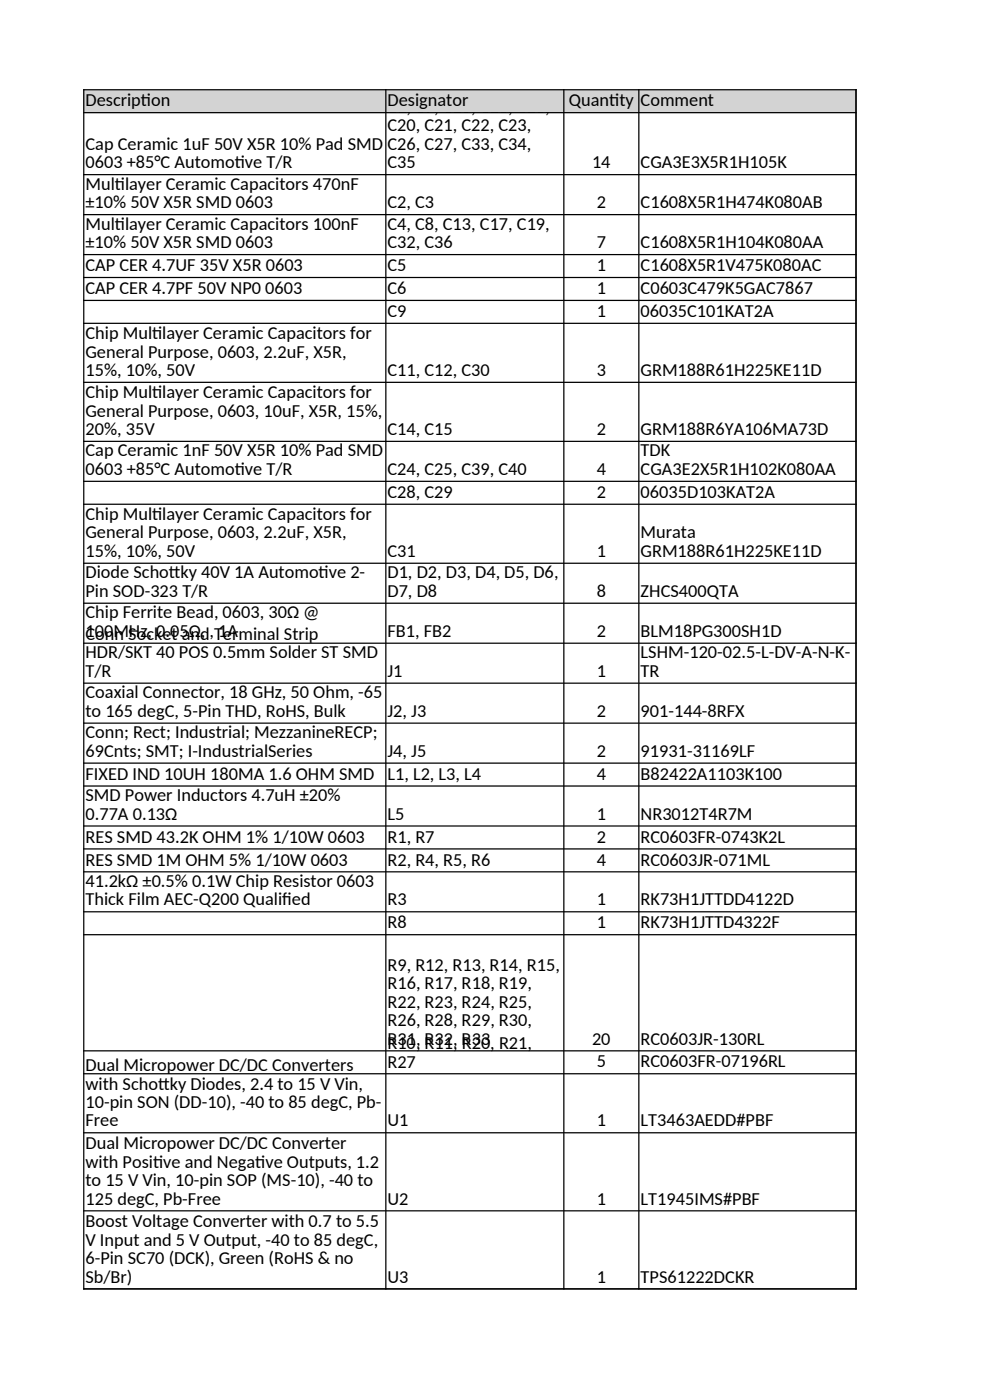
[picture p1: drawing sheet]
<svg xmlns="http://www.w3.org/2000/svg" width="210mm" height="297mm" viewBox="0 0 210 297" stroke-linecap="round" stroke-linejoin="round" font-family="sans-serif">
<defs><g id="words">
<g font-size="3.9">
<text x="18.1" y="22.6">Descript</text>
<text x="29.9" y="22.6">ion</text>
<text x="82.2" y="22.6">Designator</text>
<text x="82.2" y="24">C1, C7, C10, C16, C18,</text>
<text x="120.7" y="22.6">Quant</text>
<text x="129.2" y="22.6">ity</text>
<text x="135.9" y="22.6">Comment</text>
<text x="82.2" y="27.9">C20, C21, C22, C23,</text>
<text x="18.1" y="31.8">Cap Ceramic 1uF 50V X5R 10% Pad SMD</text>
<text x="18.1" y="35.7">0603 +85°C Automot</text>
<text x="49.8" y="35.7">ive T/R</text>
<text x="82.2" y="31.8">C26, C27, C33, C34,</text>
<text x="82.2" y="35.7">C35</text>
<text x="125.6" y="35.7">14</text>
<text x="135.9" y="35.7">CGA3E3X5R1H105K</text>
<text x="18.1" y="40.3">Mult</text>
<text x="24.4" y="40.3">ilayer Ceramic Capacitors 470nF</text>
<text x="18.1" y="44.2">±10% 50V X5R SMD 0603</text>
<text x="82.2" y="44.2">C2, C3</text>
<text x="126.6" y="44.2">2</text>
<text x="135.9" y="44.2">C1608X5R1H474K080AB</text>
<text x="18.1" y="48.8">Mult</text>
<text x="18.1" y="52.7">±10% 50V X5R SMD 0603</text>
<text x="24.4" y="48.8">ilayer Ceramic Capacitors 100nF</text>
<text x="82.2" y="48.8">C4, C8, C13, C17, C19,</text>
<text x="82.2" y="52.7">C32, C36</text>
<text x="126.6" y="52.7">7</text>
<text x="135.9" y="52.7">C1608X5R1H104K080AA</text>
<text x="18.1" y="57.5">CAP CER 4.7UF 35V X5R 0603</text>
<text x="82.2" y="57.5">C5</text>
<text x="126.6" y="57.5">1</text>
<text x="135.9" y="57.5">C1608X5R1V475K080AC</text>
<text x="18.1" y="62.4">CAP CER 4.7PF 50V NP0 0603</text>
<text x="82.2" y="62.4">C6</text>
<text x="126.6" y="62.4">1</text>
<text x="135.9" y="62.4">C0603C479K5GAC7867</text>
<text x="18.1" y="71.9">Chip Mult</text>
<text x="32.3" y="71.9">ilayer Ceramic Capacitors for</text>
<text x="82.2" y="67.3">C9</text>
<text x="126.6" y="67.3">1</text>
<text x="135.9" y="67.3">06035C101KAT2A</text>
<text x="18.1" y="75.9">General Purpose, 0603, 2.2uF, X5R,</text>
<text x="18.1" y="79.8">15%, 10%, 50V</text>
<text x="82.2" y="79.8">C11, C12, C30</text>
<text x="126.6" y="79.8">3</text>
<text x="135.9" y="79.8">GRM188R61H225KE11D</text>
<text x="18.1" y="84.5">Chip Mult</text>
<text x="18.1" y="88.4">General Purpose, 0603, 10uF, X5R, 15%,</text>
<text x="32.3" y="84.5">ilayer Ceramic Capacitors for</text>
<text x="18.1" y="92.3">20%, 35V</text>
<text x="82.2" y="92.3">C14, C15</text>
<text x="126.6" y="92.3">2</text>
<text x="135.9" y="92.3">GRM188R6YA106MA73D</text>
<text x="18.1" y="96.8">Cap Ceramic 1nF 50V X5R 10% Pad SMD</text>
<text x="18.1" y="100.8">0603 +85°C Automot</text>
<text x="49.8" y="100.8">ive T/R</text>
<text x="82.2" y="100.8">C24, C25, C39, C40</text>
<text x="126.6" y="100.8">4</text>
<text x="135.9" y="96.8">TDK</text>
<text x="135.9" y="100.8">CGA3E2X5R1H102K080AA</text>
<text x="82.2" y="105.7">C28, C29</text>
<text x="126.6" y="105.7">2</text>
<text x="135.9" y="105.7">06035D103KAT2A</text>
<text x="18.1" y="110.3">Chip Mult</text>
<text x="32.3" y="110.3">ilayer Ceramic Capacitors for</text>
<text x="18.1" y="114.2">General Purpose, 0603, 2.2uF, X5R,</text>
<text x="18.1" y="118.2">15%, 10%, 50V</text>
<text x="82.2" y="118.2">C31</text>
<text x="126.6" y="118.2">1</text>
<text x="135.9" y="114.2">Murata</text>
<text x="135.9" y="118.2">GRM188R61H225KE11D</text>
<text x="18.1" y="122.7">Diode Schot</text>
<text x="35.8" y="122.7">tky 40V 1A Automot</text>
<text x="67.6" y="122.7">ive 2-</text>
<text x="82.2" y="122.7">D1, D2, D3, D4, D5, D6,</text>
<text x="18.1" y="126.7">Pin SOD-323 T/R</text>
<text x="18.1" y="131.2">Chip Ferrite Bead, 0603, 30Ω @</text>
<text x="82.2" y="126.7">D7, D8</text>
<text x="126.6" y="126.7">8</text>
<text x="135.9" y="126.7">ZHCS400QTA</text>
<text x="18.1" y="135.1">100MHz, 0.05Ω, , 1A</text>
<text x="18.1" y="135.8">Conn Socket and Terminal Strip</text>
<text x="82.2" y="135.1">FB1, FB2</text>
<text x="126.6" y="135.1">2</text>
<text x="135.9" y="135.1">BLM18PG300SH1D</text>
<text x="18.1" y="139.7">HDR/SKT 40 POS 0.5mm Solder ST SMD</text>
<text x="18.1" y="143.6">T/R</text>
<text x="82.2" y="143.6">J1</text>
<text x="126.6" y="143.6">1</text>
<text x="135.9" y="139.7">LSHM-120-02.5-L-DV-A-N-K-</text>
<text x="135.9" y="143.6">TR</text>
<text x="18.1" y="148.2">Coaxial Connector, 18 GHz, 50 Ohm, -65</text>
<text x="18.1" y="152.1">to 165 degC, 5-Pin THD, RoHS, Bulk</text>
<text x="82.2" y="152.1">J2, J3</text>
<text x="126.6" y="152.1">2</text>
<text x="135.9" y="152.1">901-144-8RFX</text>
<text x="18.1" y="156.6">Conn; Rect; Industrial; MezzanineRECP;</text>
<text x="18.1" y="160.6">69Cnts; SMT; I-IndustrialSeries</text>
<text x="82.2" y="160.6">J4, J5</text>
<text x="126.6" y="160.6">2</text>
<text x="135.9" y="160.6">91931-31169LF</text>
<text x="18.1" y="165.4">FIXED IND 10UH 180MA 1.6 OHM SMD</text>
<text x="82.2" y="165.4">L1, L2, L3, L4</text>
<text x="126.6" y="165.4">4</text>
<text x="135.9" y="165.4">B82422A1103K100</text>
<text x="18.1" y="170">SMD Power Inductors 4.7uH ±20%</text>
<text x="18.1" y="173.9">0.77A 0.13Ω</text>
<text x="82.2" y="173.9">L5</text>
<text x="126.6" y="173.9">1</text>
<text x="135.9" y="173.9">NR3012T4R7M</text>
<text x="18.1" y="178.8">RES SMD 43.2K OHM 1% 1/10W 0603</text>
<text x="82.2" y="178.8">R1, R7</text>
<text x="126.6" y="178.8">2</text>
<text x="135.9" y="178.8">RC0603FR-0743K2L</text>
<text x="18.1" y="183.6">RES SMD 1M OHM 5% 1/10W 0603</text>
<text x="82.2" y="183.6">R2, R4, R5, R6</text>
<text x="126.6" y="183.6">4</text>
<text x="135.9" y="183.6">RC0603JR-071ML</text>
<text x="18.1" y="188.2">41.2kΩ ±0.5% 0.1W Chip Resistor 0603</text>
<text x="18.1" y="192.1">Thick Film AEC-Q200 Qualif</text>
<text x="59.9" y="192.1">ied</text>
<text x="82.2" y="192.1">R3</text>
<text x="82.2" y="197">R8</text>
<text x="126.6" y="192.1">1</text>
<text x="126.6" y="197">1</text>
<text x="135.9" y="192.1">RK73H1JTTDD4122D</text>
<text x="135.9" y="197">RK73H1JTTD4322F</text>
<text x="82.2" y="205.9">R9, R12, R13, R14, R15,</text>
<text x="82.2" y="209.8">R16, R17, R18, R19,</text>
<text x="82.2" y="213.8">R22, R23, R24, R25,</text>
<text x="82.2" y="217.7">R26, R28, R29, R30,</text>
<text x="82.2" y="221.6">R31, R32, R33</text>
<text x="125.6" y="221.6">20</text>
<text x="135.9" y="221.6">RC0603JR-130RL</text>
<text x="18.1" y="227.2">Dual Micropower DC/DC Converters</text>
<text x="82.2" y="222.6">R10, R11, R20, R21,</text>
<text x="82.2" y="226.5">R27</text>
<text x="126.6" y="226.5">5</text>
<text x="135.9" y="226.5">RC0603FR-07196RL</text>
<text x="18.1" y="231.1">with Schot</text>
<text x="33.5" y="231.1">tky Diodes, 2.4 to 15 V Vin,</text>
<text x="18.1" y="235.1">10-pin SON (DD-10), -40 to 85 degC, Pb-</text>
<text x="18.1" y="239">Free</text>
<text x="82.2" y="239">U1</text>
<text x="126.6" y="239">1</text>
<text x="135.9" y="239">LT3463AEDD#PBF</text>
<text x="18.1" y="243.8">Dual Micropower DC/DC Converter</text>
<text x="18.1" y="247.7">with Posit</text>
<text x="18.1" y="251.6">to 15 V Vin, 10-pin SOP (MS-10), -40 to</text>
<text x="32.5" y="247.7">ive and Negat</text>
<text x="54.1" y="247.7">ive Outputs, 1.2</text>
<text x="18.1" y="255.6">125 degC, Pb-Free</text>
<text x="82.2" y="255.6">U2</text>
<text x="126.6" y="255.6">1</text>
<text x="135.9" y="255.6">LT1945IMS#PBF</text>
<text x="18.1" y="260.4">Boost Voltage Converter with 0.7 to 5.5</text>
<text x="18.1" y="264.3">V Input and 5 V Output, -40 to 85 degC,</text>
<text x="18.1" y="268.2">6-Pin SC70 (DCK), Green (RoHS &amp; no</text>
<text x="18.1" y="272.1">Sb/Br)</text>
<text x="82.2" y="272.1">U3</text>
<text x="126.6" y="272.1">1</text>
<text x="135.9" y="272.1">TPS61222DCKR</text>
</g>
</g></defs>
<path d="M17.8 19h163.8v4.9h-163.8z" fill-rule="evenodd" fill="#d3d3d3"/>
<g fill="none" stroke="#000" stroke-width=".26">
<path d="M17.6 19h164.1M17.8 18.9v254.7M81.9 18.9v254.7M119.6 18.9v254.7M135.5 18.9v254.7M181.6 18.9v254.7M17.6 23.9h164.1M17.6 37.1h164.1M17.6 45.5h164.1M17.6 54h164.1M17.6 58.9h164.1M17.6 63.7h164.1"/>
<path d="M17.6 68.6h164.1M17.6 81.1h164.1M17.6 93.6h164.1M17.6 102.1h164.1M17.6 107h164.1M17.6 119.5h164.1M17.6 128h164.1M17.6 136.5h164.1M17.6 144.9h164.1M17.6 153.4h164.1M17.6 161.9h164.1M17.6 166.8h164.1"/>
<path d="M17.6 175.2h164.1M17.6 180.1h164.1M17.6 185h164.1M17.6 193.4h164.1M17.6 198.3h164.1M17.6 222.9h164.1M17.6 227.8h164.1M17.6 240.3h164.1M17.6 256.9h164.1M17.6 273.4h164.1"/>
</g>
<use href="#words"/>
</svg>
